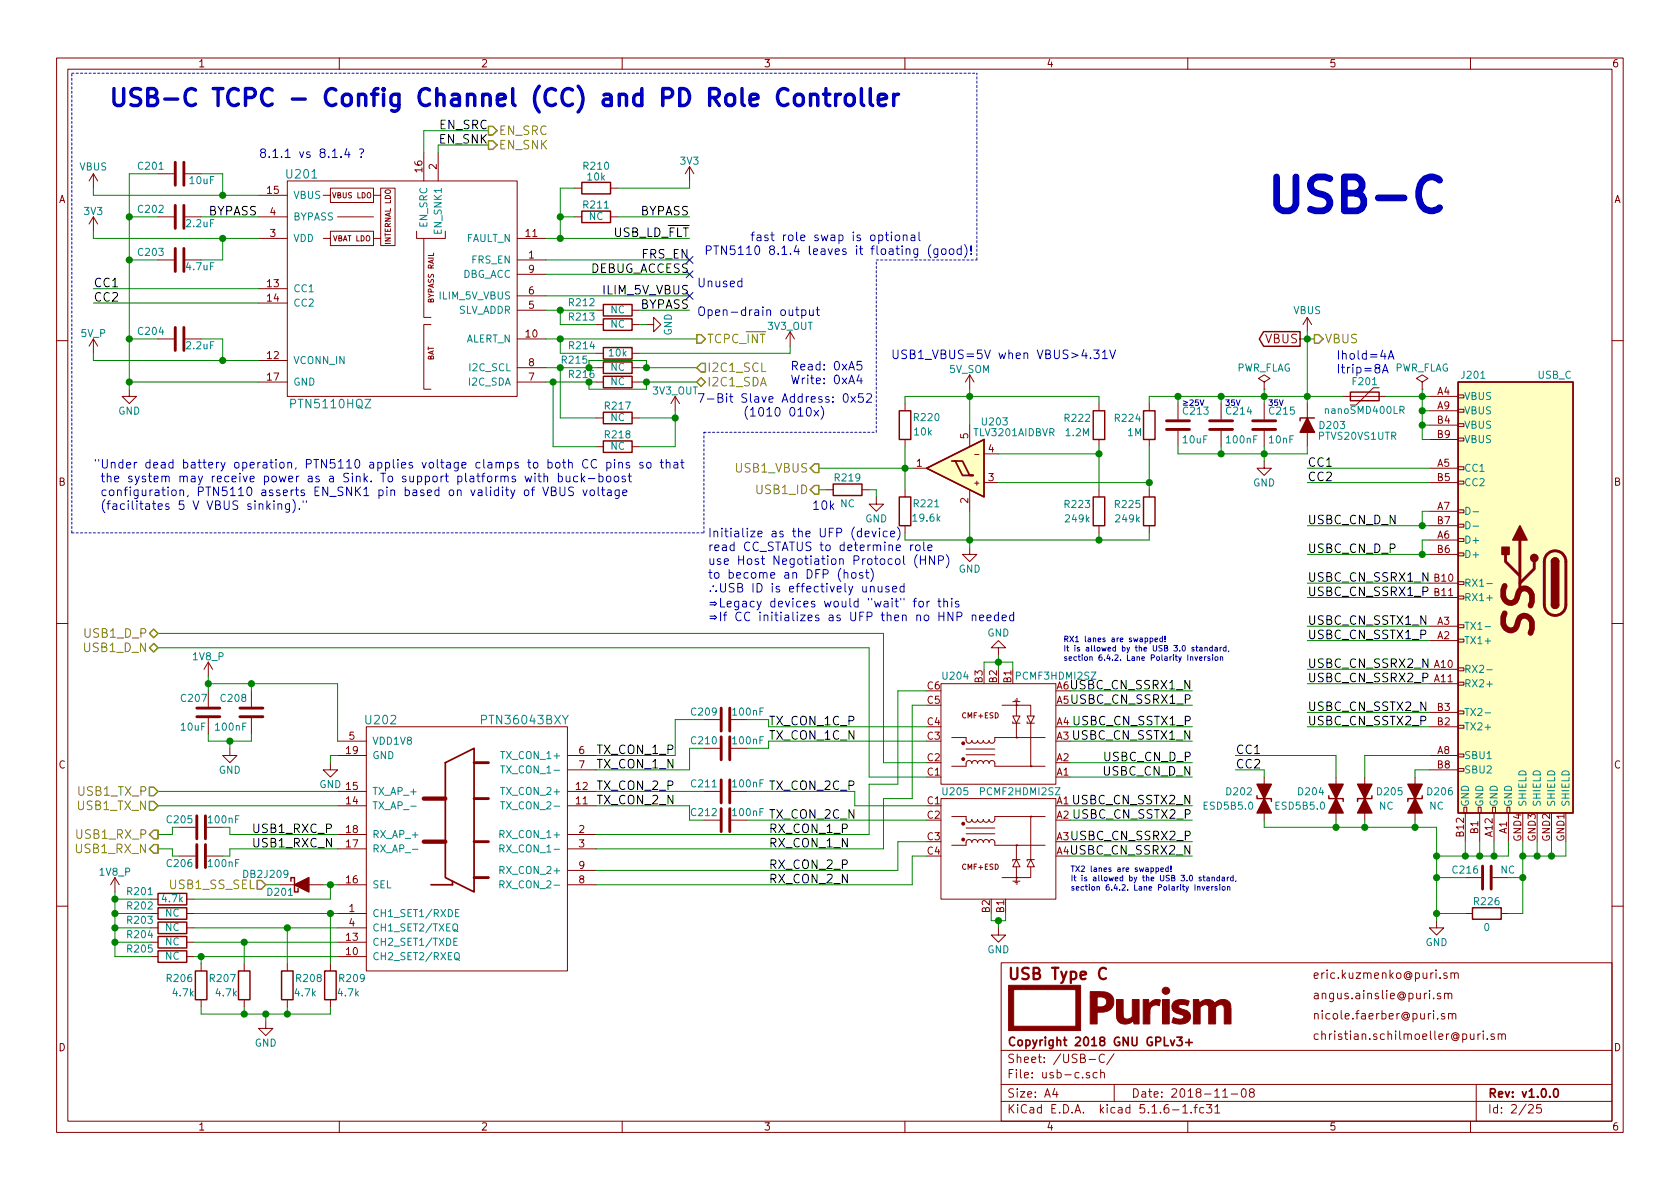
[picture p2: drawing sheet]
<svg xmlns="http://www.w3.org/2000/svg" width="297mm" height="210mm" viewBox="0 0 297 210" stroke-linecap="round" stroke-linejoin="round" font-family="sans-serif">
<defs><g id="words">
<text font-size="8.3" fill="#0000c2" x="223.5" y="37.6">USB-C</text>
<text font-size="7.1" fill="#840000" x="271.1" y="112.3" transform="rotate(-90 271.1 112.3)">SS</text>
<text font-size="4.2" fill="#0000c2" x="19" y="18.8">USB-C TCPC - Config Channel (CC) and PD Role Controller</text>
<text font-size="2.8" fill="#840000" x="178" y="173.2">USB Type C</text>
<g font-size="2.1">
<text x="77.7" y="22.9">EN_SRC</text>
<text x="77.7" y="25.4">EN_SNK</text>
<text x="36.8" y="38.1">BYPASS</text>
<text x="108.4" y="41.9">USB_LD_FLT</text>
<text x="113.2" y="38.1">BYPASS</text>
<text x="113.5" y="45.7">FRS_EN</text>
<text x="16.5" y="53.3">CC2</text>
<text x="16.5" y="50.8">CC1</text>
<text x="104.2" y="48.3">DEBUG_ACCESS</text>
<text x="106.8" y="52.1">ILIM_5V_VBUS</text>
<text x="113.2" y="54.6">BYPASS</text>
<text x="231.1" y="82.5">CC1</text>
<text x="231.1" y="85.1">CC2</text>
<text x="231.1" y="92.7">USBC_CN_D_N</text>
<text x="231.1" y="97.8">USBC_CN_D_P</text>
<text x="231.1" y="105.4">USBC_CN_SSRX1_P</text>
<text x="231.1" y="102.9">USBC_CN_SSRX1_N</text>
<text x="231.1" y="113">USBC_CN_SSTX1_P</text>
<text x="231.1" y="110.5">USBC_CN_SSTX1_N</text>
<text x="231.1" y="118.1">USBC_CN_SSRX2_N</text>
<text x="189.7" y="121.9">USBC_CN_SSRX1_N</text>
<text x="189.8" y="124.5">USBC_CN_SSRX1_P</text>
<text x="231.1" y="125.7">USBC_CN_SSTX2_N</text>
<text x="231.1" y="120.6">USBC_CN_SSRX2_P</text>
<text x="135.9" y="130.8">TX_CON_1C_N</text>
<text x="135.9" y="128.3">TX_CON_1C_P</text>
<text x="189.9" y="130.8">USBC_CN_SSTX1_N</text>
<text x="190.1" y="128.3">USBC_CN_SSTX1_P</text>
<text x="231.1" y="128.3">USBC_CN_SSTX2_P</text>
<text x="105.4" y="135.9">TX_CON_1_N</text>
<text x="105.4" y="133.3">TX_CON_1_P</text>
<text x="195.1" y="137.2">USBC_CN_D_N</text>
<text x="195.2" y="134.6">USBC_CN_D_P</text>
<text x="218.4" y="133.3">CC1</text>
<text x="218.4" y="135.9">CC2</text>
<text x="105.4" y="142.2">TX_CON_2_N</text>
<text x="105.4" y="139.7">TX_CON_2_P</text>
<text x="135.9" y="139.7">TX_CON_2C_P</text>
<text x="189.9" y="142.2">USBC_CN_SSTX2_N</text>
<text x="44.4" y="149.9">USB1_RXC_N</text>
<text x="44.4" y="147.3">USB1_RXC_P</text>
<text x="135.9" y="147.3">RX_CON_1_P</text>
<text x="135.9" y="149.9">RX_CON_1_N</text>
<text x="135.9" y="144.8">TX_CON_2C_N</text>
<text x="189.8" y="148.6">USBC_CN_SSRX2_P</text>
<text x="190.1" y="144.8">USBC_CN_SSTX2_P</text>
<text x="135.9" y="153.7">RX_CON_2_P</text>
<text x="189.7" y="151.1">USBC_CN_SSRX2_N</text>
<text x="135.9" y="156.2">RX_CON_2_N</text>
</g>
<g font-size="2.1" fill="#848400">
<text x="88.1" y="23.9">EN_SRC</text>
<text x="88.1" y="26.4">EN_SNK</text>
<text x="125" y="65.8">I2C1_SCL</text>
<text x="125" y="60.7">TCPC_INT</text>
<text x="234.2" y="60.7">VBUS</text>
<text x="125" y="68.3">I2C1_SDA</text>
<text x="130.3" y="83.6">USB1_VBUS</text>
<text x="134" y="87.4">USB1_ID</text>
<text x="15.2" y="112.8">USB1_D_P</text>
<text x="15.1" y="115.3">USB1_D_N</text>
<text x="13.9" y="143.3">USB1_TX_N</text>
<text x="14" y="140.7">USB1_TX_P</text>
<text x="13.8" y="148.3">USB1_RX_P</text>
<text x="13.7" y="150.9">USB1_RX_N</text>
<text x="30.2" y="157.2">USB1_SS_SEL</text>
</g>
<g font-size="2.1" fill="#0000c2">
<text x="45.7" y="27.9">8.1.1 vs 8.1.4 ?</text>
<text x="124.5" y="45.1">PTN5110 8.1.4 leaves it floating (good)!</text>
<text x="128.6" y="42.6">fast role swap is optional</text>
<text x="123.2" y="50.8">Unused</text>
<text x="123.2" y="55.9">Open-drain output</text>
<text x="139.7" y="65.5">Read: 0xA5</text>
<text x="157.5" y="63.5">USB1_VBUS=5V when VBUS&gt;4.31V</text>
<text x="236.2" y="63.6">Ihold=4A</text>
<text x="123.2" y="71.2">7-Bit Slave Address: 0x52</text>
<text x="139.7" y="67.9">Write: 0xA4</text>
<text x="236.2" y="66">Itrip=8A</text>
<text x="127.3" y="73.7">(1010 010x)</text>
<text x="16.5" y="82.8">&quot;Under dead battery operation, PTN5110 applies voltage clamps to both CC pins so that</text>
<text x="17.1" y="85.3">the system may receive power as a Sink. To support platforms with buck-boost</text>
<text x="17.1" y="87.7">configuration, PTN5110 asserts EN_SNK1 pin based on validity of VBUS voltage</text>
<text x="17.1" y="90.2">(facilitates 5 V VBUS sinking).&quot;</text>
<text x="125.1" y="95">Initialize as the UFP (device)</text>
<text x="143.5" y="90.2">10k</text>
<text x="125.1" y="97.5">read CC_STATUS to determine role</text>
<text x="125.1" y="99.9">use Host Negotiation Protocol (HNP)</text>
<text x="125.1" y="107.4">Legacy devices would &quot;wait&quot; for this</text>
<text x="125.1" y="102.3">to become an DFP (host)</text>
<text x="125.1" y="104.8">USB ID is effectively unused</text>
<text x="125.1" y="109.8">If CC initializes as UFP then no HNP needed</text>
</g>
<g font-size="2.1" fill="#008484">
<text x="50.8" y="31.6">U201</text>
<text x="51.7" y="72.2">PTN5110HQZ</text>
<text x="64.8" y="128.1">U202</text>
<text x="85.5" y="128.1">PTN36043BXY</text>
</g>
<g font-size="2.1" fill="#840000">
<text x="223.7" y="60.7">VBUS</text>
<text x="232" y="173.1">eric.kuzmenko@puri.sm</text>
<text x="232" y="176.7">angus.ainslie@puri.sm</text>
<text x="178" y="185">Copyright 2018 GNU GPLv3+</text>
<text x="232" y="183.9">christian.schilmoeller@puri.sm</text>
<text x="232" y="180.3">nicole.faerber@puri.sm</text>
<text x="178" y="190.7">File: usb-c.sch</text>
<text x="178" y="188">Sheet: /USB-C/</text>
<text x="178" y="196.9">KiCad E.D.A. kicad 5.1.6-1.fc31</text>
<text x="178" y="194.1">Size: A4</text>
<text x="200" y="194.1">Date: 2018-11-08</text>
<text x="263" y="194.1">Rev: v1.0.0</text>
<text x="263" y="196.9">Id: 2/25</text>
</g>
<g font-size="1.8" fill="#840000">
<text x="35" y="11.9">1</text>
<text x="85" y="11.9">2</text>
<text x="135" y="11.9">3</text>
<text x="185" y="11.9">4</text>
<text x="235" y="11.9">5</text>
<text x="285" y="11.9">6</text>
<text x="77.2" y="29.9" transform="rotate(-90 77.2 29.9)">2</text>
<text x="10.4" y="35.9">A</text>
<text x="47.3" y="34.3">15</text>
<text x="74.7" y="30.4" transform="rotate(-90 74.7 30.4)">16</text>
<text x="285.4" y="35.9">A</text>
<text x="47.8" y="41.9">3</text>
<text x="47.8" y="38.1">4</text>
<text x="93" y="41.9">11</text>
<text x="93.5" y="45.7">1</text>
<text x="47.3" y="50.8">13</text>
<text x="47.3" y="53.3">14</text>
<text x="93.5" y="52.1">6</text>
<text x="93.5" y="48.3">9</text>
<text x="93" y="59.7">10</text>
<text x="93.5" y="54.6">5</text>
<text x="47.3" y="63.5">12</text>
<text x="93.5" y="64.8">8</text>
<text x="47.3" y="67.3">17</text>
<text x="93.5" y="67.3">7</text>
<text x="254.2" y="69.8">A4</text>
<text x="171.2" y="77.6" transform="rotate(-90 171.2 77.6)">5</text>
<text x="254.2" y="72.4">A9</text>
<text x="254.2" y="74.9">B4</text>
<text x="254.2" y="77.5">B9</text>
<text x="162.1" y="82.5">1</text>
<text x="174.8" y="80">4</text>
<text x="254.2" y="82.5">A5</text>
<text x="10.4" y="85.9">B</text>
<text x="171.2" y="89" transform="rotate(-90 171.2 89)">2</text>
<text x="174.8" y="85.1">3</text>
<text x="254.2" y="85.1">B5</text>
<text x="285.4" y="85.9">B</text>
<text x="254.2" y="95.2">A6</text>
<text x="254.2" y="90.2">A7</text>
<text x="254.2" y="92.7">B7</text>
<text x="254.2" y="97.8">B6</text>
<text x="253.6" y="102.9">B10</text>
<text x="253.6" y="105.4">B11</text>
<text x="254.2" y="113">A2</text>
<text x="254.2" y="110.5">A3</text>
<text x="253.6" y="118.1">A10</text>
<text x="164" y="124.5">C5</text>
<text x="164" y="121.9">C6</text>
<text x="173.7" y="120.7" transform="rotate(-90 173.7 120.7)">B3</text>
<text x="176.3" y="120.7" transform="rotate(-90 176.3 120.7)">B2</text>
<text x="178.8" y="120.7" transform="rotate(-90 178.8 120.7)">B1</text>
<text x="186.8" y="124.5">A5</text>
<text x="186.8" y="121.9">A6</text>
<text x="253.6" y="120.6">A11</text>
<text x="254.2" y="125.7">B3</text>
<text x="61.7" y="130.8">5</text>
<text x="164" y="130.8">C3</text>
<text x="164" y="128.3">C4</text>
<text x="186.8" y="130.8">A3</text>
<text x="186.8" y="128.3">A4</text>
<text x="254.2" y="128.3">B2</text>
<text x="10.4" y="135.9">C</text>
<text x="61.3" y="133.3">19</text>
<text x="102.4" y="133.3">6</text>
<text x="102.4" y="135.9">7</text>
<text x="164" y="137.2">C1</text>
<text x="164" y="134.6">C2</text>
<text x="186.8" y="137.2">A1</text>
<text x="186.8" y="134.6">A2</text>
<text x="254.2" y="133.3">A8</text>
<text x="254.2" y="135.9">B8</text>
<text x="285.4" y="135.9">C</text>
<text x="61.3" y="142.2">14</text>
<text x="101.9" y="142.2">11</text>
<text x="101.9" y="139.7">12</text>
<text x="164" y="142.2">C1</text>
<text x="186.8" y="142.2">A1</text>
<text x="61.3" y="149.9">17</text>
<text x="61.3" y="147.3">18</text>
<text x="102.4" y="147.3">2</text>
<text x="102.4" y="149.9">3</text>
<text x="164" y="144.8">C2</text>
<text x="164" y="148.6">C3</text>
<text x="186.8" y="144.8">A2</text>
<text x="186.8" y="148.6">A3</text>
<text x="258.8" y="147.9" transform="rotate(-90 258.8 147.9)">B12</text>
<text x="261.4" y="147.4" transform="rotate(-90 261.4 147.4)">B1</text>
<text x="263.9" y="147.9" transform="rotate(-90 263.9 147.9)">A12</text>
<text x="266.4" y="147.4" transform="rotate(-90 266.4 147.4)">A1</text>
<text x="269" y="148.7" transform="rotate(-90 269 148.7)">GND4</text>
<text x="271.5" y="148.7" transform="rotate(-90 271.5 148.7)">GND3</text>
<text x="274.1" y="148.7" transform="rotate(-90 274.1 148.7)">GND2</text>
<text x="276.6" y="148.7" transform="rotate(-90 276.6 148.7)">GND1</text>
<text x="102.4" y="153.7">9</text>
<text x="164" y="151.1">C4</text>
<text x="186.8" y="151.1">A4</text>
<text x="61.3" y="156.2">16</text>
<text x="61.7" y="161.3">1</text>
<text x="102.4" y="156.2">8</text>
<text x="175" y="161.4" transform="rotate(-90 175 161.4)">B2</text>
<text x="177.5" y="161.4" transform="rotate(-90 177.5 161.4)">B1</text>
<text x="61.3" y="166.4">13</text>
<text x="61.7" y="163.8">4</text>
<text x="61.3" y="168.9">10</text>
<text x="10.4" y="185.9">D</text>
<text x="285.4" y="185.9">D</text>
<text x="35" y="199.9">1</text>
<text x="85" y="199.9">2</text>
<text x="135" y="199.9">3</text>
<text x="185" y="199.9">4</text>
<text x="235" y="199.9">5</text>
<text x="285" y="199.9">6</text>
</g>
<g font-size="1.8" fill="#008484">
<text x="120.3" y="29.1">3V3</text>
<text x="14.1" y="30.1">VBUS</text>
<text x="24.6" y="30">C201</text>
<text x="33.6" y="32.6">10uF</text>
<text x="51.8" y="35.2">VBUS</text>
<text x="103.3" y="30">R210</text>
<text x="103.9" y="31.9">10k</text>
<text x="14.9" y="38">3V3</text>
<text x="24.6" y="37.6">C202</text>
<text x="33.1" y="40.2">2.2uF</text>
<text x="51.8" y="39">BYPASS</text>
<text x="75.6" y="40.2" transform="rotate(-90 75.6 40.2)">EN_SRC</text>
<text x="78.1" y="41.2" transform="rotate(-90 78.1 41.2)">EN_SNK1</text>
<text x="103.3" y="36.9">R211</text>
<text x="104.1" y="38.9">NC</text>
<text x="24.6" y="45.3">C203</text>
<text x="33.1" y="47.8">4.7uF</text>
<text x="51.8" y="42.8">VDD</text>
<text x="82.4" y="42.8">FAULT_N</text>
<text x="83.4" y="46.6">FRS_EN</text>
<text x="51.8" y="51.7">CC1</text>
<text x="77.9" y="53">ILIM_5V_VBUS</text>
<text x="81.7" y="49.1">DBG_ACC</text>
<text x="14.4" y="59.6">5V_P</text>
<text x="24.6" y="59.2">C204</text>
<text x="51.8" y="54.2">CC2</text>
<text x="80.9" y="55.5">SLV_ADDR</text>
<text x="100.7" y="56.7">R213</text>
<text x="100.7" y="54.1">R212</text>
<text x="107.9" y="58">NC</text>
<text x="107.9" y="55.4">NC</text>
<text x="118.8" y="59.4" transform="rotate(-90 118.8 59.4)">GND</text>
<text x="135.8" y="58.3">3V3_OUT</text>
<text x="228.7" y="55.5">VBUS</text>
<text x="33.1" y="61.8">2.2uF</text>
<text x="51.8" y="64.4">VCONN_IN</text>
<text x="82.3" y="60.6">ALERT_N</text>
<text x="83.2" y="65.7">I2C_SCL</text>
<text x="99.5" y="64.3">R215</text>
<text x="100.8" y="61.8">R214</text>
<text x="107.7" y="63">10k</text>
<text x="107.9" y="65.6">NC</text>
<text x="167.9" y="66">5V_SOM</text>
<text x="218.6" y="65.7">PWR_FLAG</text>
<text x="246.5" y="65.7">PWR_FLAG</text>
<text x="51.8" y="68.2">GND</text>
<text x="83" y="68.2">I2C_SDA</text>
<text x="107.9" y="68.1">NC</text>
<text x="115.4" y="69.8">3V3_OUT</text>
<text x="239.3" y="68.1">F201</text>
<text x="258.5" y="67">J201</text>
<text x="258.8" y="70.7">VBUS</text>
<text x="271.9" y="67">USB_C</text>
<text x="20.9" y="73.3">GND</text>
<text x="107.1" y="72.4">R217</text>
<text x="107.1" y="77.5">R218</text>
<text x="107.9" y="74.5">NC</text>
<text x="161.7" y="74.5">R220</text>
<text x="161.7" y="77">10k</text>
<text x="172.3" y="77.1">TLV3201AIDBVR</text>
<text x="173.8" y="75.2">U203</text>
<text x="188.4" y="74.6">R222</text>
<text x="188.5" y="77.1">1.2M</text>
<text x="197.3" y="74.6">R224</text>
<text x="199.4" y="77.1">1M</text>
<text x="209.3" y="73.3">C213</text>
<text x="216.9" y="73.3">C214</text>
<text x="224.6" y="73.3">C215</text>
<text x="233.2" y="77.8">PTVS20VS1UTR</text>
<text x="233.5" y="75.9">D203</text>
<text x="234.5" y="73.2">nanoSMD400LR</text>
<text x="258.8" y="73.3">VBUS</text>
<text x="258.8" y="75.8">VBUS</text>
<text x="107.9" y="79.5">NC</text>
<text x="209.2" y="78.4">10uF</text>
<text x="217" y="78.4">100nF</text>
<text x="224.5" y="78.4">10nF</text>
<text x="258.8" y="83.4">CC1</text>
<text x="258.8" y="78.4">VBUS</text>
<text x="147.7" y="85.1">R219</text>
<text x="148.6" y="89.7">NC</text>
<text x="161.7" y="89.7">R221</text>
<text x="188.4" y="89.8">R223</text>
<text x="197.3" y="89.8">R225</text>
<text x="221.6" y="86">GND</text>
<text x="258.8" y="86">CC2</text>
<text x="153" y="92.4">GND</text>
<text x="161.6" y="92.2">19.6k</text>
<text x="188.5" y="92.4">249k</text>
<text x="197.4" y="92.4">249k</text>
<text x="169.5" y="101.3">GND</text>
<text x="258.8" y="96.1">D+</text>
<text x="258.8" y="98.7">D+</text>
<text x="258.8" y="103.8">RX1-</text>
<text x="258.8" y="106.3">RX1+</text>
<text x="174.6" y="112.6">GND</text>
<text x="258.8" y="113.9">TX1+</text>
<text x="258.8" y="111.4">TX1-</text>
<text x="34.2" y="116.8">1V8_P</text>
<text x="258.8" y="119">RX2-</text>
<text x="32.2" y="124.1">C207</text>
<text x="39.2" y="124.1">C208</text>
<text x="166.8" y="120.2">U204</text>
<text x="179.8" y="120.2">PCMF3HDMI2SZ</text>
<text x="258.8" y="121.5">RX2+</text>
<text x="32.1" y="129.2">10uF</text>
<text x="38.3" y="129.2">100nF</text>
<text x="65.8" y="131.7">VDD1V8</text>
<text x="122.4" y="131.6">C210</text>
<text x="122.4" y="126.5">C209</text>
<text x="129.7" y="131.6">100nF</text>
<text x="129.7" y="126.5">100nF</text>
<text x="258.8" y="129.2">TX2+</text>
<text x="258.8" y="126.6">TX2-</text>
<text x="38.7" y="136.8">GND</text>
<text x="65.8" y="134.2">GND</text>
<text x="89.1" y="134.2">TX_CON_1+</text>
<text x="89.6" y="136.8">TX_CON_1-</text>
<text x="258.8" y="134.2">SBU1</text>
<text x="258.8" y="136.8">SBU2</text>
<text x="56.5" y="139.4">GND 15</text>
<text x="65.8" y="143.1">TX_AP_-</text>
<text x="65.8" y="140.6">TX_AP_+</text>
<text x="89.1" y="140.6">TX_CON_2+</text>
<text x="89.6" y="143.1">TX_CON_2-</text>
<text x="122.4" y="139.2">C211</text>
<text x="129.7" y="139.2">100nF</text>
<text x="166.8" y="140.6">U205</text>
<text x="173.5" y="140.6">PCMF2HDMI2SZ</text>
<text x="213" y="143.2">ESD5B5.0</text>
<text x="217" y="140.6">D202</text>
<text x="225.7" y="143.2">ESD5B5.0</text>
<text x="229.7" y="140.6">D204</text>
<text x="243.6" y="140.6">D205</text>
<text x="243.8" y="143.2">NC</text>
<text x="252.5" y="140.6">D206</text>
<text x="252.7" y="143.2">NC</text>
<text x="259.7" y="142.7" transform="rotate(-90 259.7 142.7)">GND</text>
<text x="262.3" y="142.7" transform="rotate(-90 262.3 142.7)">GND</text>
<text x="264.8" y="142.7" transform="rotate(-90 264.8 142.7)">GND</text>
<text x="267.3" y="142.7" transform="rotate(-90 267.3 142.7)">GND</text>
<text x="269.9" y="142.7" transform="rotate(-90 269.9 142.7)">SHIELD</text>
<text x="272.4" y="142.7" transform="rotate(-90 272.4 142.7)">SHIELD</text>
<text x="275" y="142.7" transform="rotate(-90 275 142.7)">SHIELD</text>
<text x="277.5" y="142.7" transform="rotate(-90 277.5 142.7)">SHIELD</text>
<text x="29.6" y="145.6">C205</text>
<text x="37" y="145.6">100nF</text>
<text x="65.8" y="148.2">RX_AP_+</text>
<text x="89" y="148.2">RX_CON_1+</text>
<text x="122.4" y="144.3">C212</text>
<text x="129.7" y="144.3">100nF</text>
<text x="17.7" y="154.9">1V8_P</text>
<text x="29.6" y="153.3">C206</text>
<text x="37" y="153.3">100nF</text>
<text x="43.3" y="155.2">DB2J209</text>
<text x="65.8" y="150.7">RX_AP_-</text>
<text x="89" y="154.6">RX_CON_2+</text>
<text x="89.4" y="150.7">RX_CON_1-</text>
<text x="257" y="154.5">C216</text>
<text x="265.3" y="154.5">NC</text>
<text x="22.6" y="158.3">R201</text>
<text x="22.6" y="160.8">R202</text>
<text x="28.8" y="159.6">4.7k</text>
<text x="47.4" y="158.4">D201</text>
<text x="65.8" y="157.1">SEL</text>
<text x="89.4" y="157.1">RX_CON_2-</text>
<text x="260.8" y="160.1">R226</text>
<text x="22.6" y="165.9">R204</text>
<text x="22.6" y="163.4">R203</text>
<text x="29.2" y="167.2">NC</text>
<text x="29.2" y="164.6">NC</text>
<text x="29.2" y="162.1">NC</text>
<text x="65.8" y="162.2">CH1_SET1/RXDE</text>
<text x="65.8" y="167.3">CH2_SET1/TXDE</text>
<text x="65.8" y="164.7">CH1_SET2/TXEQ</text>
<text x="252" y="167.3">GND</text>
<text x="262.4" y="164.6">0</text>
<text x="22.6" y="168.4">R205</text>
<text x="29.2" y="169.7">NC</text>
<text x="29.6" y="173.7">R206</text>
<text x="37.2" y="173.7">R207</text>
<text x="52.5" y="173.7">R208</text>
<text x="60.1" y="173.7">R209</text>
<text x="65.8" y="169.8">CH2_SET2/RXEQ</text>
<text x="174.6" y="168.6">GND</text>
<text x="30.7" y="176.2">4.7k</text>
<text x="38.3" y="176.2">4.7k</text>
<text x="52.2" y="176.2">4.7k</text>
<text x="59.9" y="176.2">4.7k</text>
<text x="45" y="185.1">GND</text>
</g>
<text font-size="1.8" fill="#008400" x="100.7" y="66.8">R216</text>
<g font-size="1.4" fill="#0000c2">
<text x="208.9" y="71.7">25V</text>
<text x="216.5" y="71.7">35V</text>
<text x="224.2" y="71.7">35V</text>
<text x="188" y="113.5">RX1 lanes are swapped!</text>
<text x="188" y="115.2">It is allowed by the USB 3.0 standard,</text>
<text x="188" y="116.8">section 6.4.2. Lane Polarity Inversion</text>
<text x="189.2" y="154.2">TX2 lanes are swapped!</text>
<text x="189.2" y="155.8">It is allowed by the USB 3.0 standard,</text>
<text x="189.2" y="157.5">section 6.4.2. Lane Polarity Inversion</text>
</g>
<g font-size="1.3" fill="#840000">
<text x="58.9" y="35">VBUS LDO</text>
<text x="58.9" y="42.7">VBAT LDO</text>
<text x="69.1" y="43.2" transform="rotate(-90 69.1 43.2)">INTERNAL LDO</text>
<text x="76.7" y="53.5" transform="rotate(-90 76.7 53.5)">BYPASS RAIL</text>
<text x="76.7" y="63.8" transform="rotate(-90 76.7 63.8)">BAT</text>
<text x="172.5" y="80.8">-</text>
<text x="172.3" y="85.8">+</text>
<text x="170.2" y="127">CMF+ESD</text>
<text x="170.2" y="153.8">CMF+ESD</text>
</g>
</g></defs>
<g fill="none" stroke="#840000" stroke-width=".18">
<path d="M10 10.3h277v189.9h-277zM12 12.2h273v186.1h-273zM60 10.3v1.9M110 10.3v1.9M160 10.3v1.9M210 10.3v1.9M260 10.3v1.9M10 60.2h2M171.4 75.2v3.8M285 60.2h2M161.3 82.8h2.5M171.4 86.6v3.8"/>
<path d="M174 85.3h2.5M174 80.3h2.5M10 110.3h2M176.5 114.5h1.3l-1.3-1.2-1.2 1.2h1.2v1.3M285 110.3h2M59.7 139.9h5.1M59.7 133.6h5.1M59.7 131.1h5.1M64.8 128.5h35.5v43.2h-35.5zM100.3 139.9h5.1M100.3 133.6h5.1M100.3 136.1h5.1"/>
<path d="M59.7 142.5h5.1M59.7 156.5h5.1M59.7 150.1h5.1M59.7 147.6h5.1M100.3 142.5h5.1M100.3 156.5h5.1M100.3 150.1h5.1M100.3 147.6h5.1M100.3 153.9h5.1M166.4 141.2h20.3v17.8h-20.3zM168.3 149.5h2.5v-.7l.4-.3 .5 .1 .1 .4 .2-.4 .2-.1 .5 .1 .1 .4 .2-.4 .3-.1 .4 .1 .2 .4 .1-.4 .3-.1 .4 .1 .2 .4 .2-.4 .4-.1 .4 .3v.7h8.9M168.3 144.4h2.5v.7l.4 .3 .4-.1 .2-.4 .1 .3 .4 .2 .3-.1 .2-.4 .1 .3 .4 .2 .4-.1 .2-.4 .3 .5 .5-.1 .2-.4 .2 .4 .4 .1 .4-.3v-.7h8.9"/>
<path d="M170.8 147.4h5.1M170.8 146.4h5.1M179.1 155.8h1.2M179.5 156.1h.5M179.7 156.3h.1M179.7 155.2v.6M180.3 152h-1.2v.3M259.1 155.2h2.8M263.9 155.2h2.8M10 160.2h2M59.7 161.5h5.1M59.7 169.2h5.1"/>
<path d="M59.7 166.6h5.1M59.7 164.1h5.1M176.5 164.1v1.2h1.3l-1.3 1.3-1.2-1.3h1.2M177 170.3h108v28h-108zM254.7 175.7l-.4-.1-.2 .2 .1 .3 .5 .1v.3h-.6M255.4 179.3l-.4-.1-.2 .2 .1 .2 .5 .2v.3h-.6M255.4 175.8l.1-.1a.37 .37 0 0 1 .6 .1v.8M255.4 175.6v1M255.8 172.1l-.3-.1-.2 .2v.3l.5 .1v.3h-.5M256.1 175.8v-.1a.37 .37 0 0 1 .6 .1v.8M256.1 179.3h.1a.37 .37 0 0 1 .6 .1v.8M256.1 179.2v1"/>
<path d="M256.5 172.2l.3-.2 .3 .1 .1 .9M256.5 172v1M256.8 179.4v-.1a.37 .37 0 0 1 .6 .1v.8M257.2 172.2a.36 .36 0 0 1 .3-.2 .36 .36 0 0 1 .3 .2v.8M285 160.2h2M60 198.3v1.9M110 198.3v1.9M160 198.3v1.9M177 194.8h108M177 191.8h108M177 185.7h108M186.5 192.5l-.4 1h1"/>
<path d="M186.8 193v1M192.6 187.3h1.1M192.6 189.7a.37 .37 0 0 0-.6 .1l.1 .3 .5 .1 .1 .1-.2 .3-.5-.1M194 189.7l-.5-.1-.2 .3v.6l.2 .1 .5-.1M194.6 189.8l.1-.1a.37 .37 0 0 1 .6 .1v.8M194.6 189.1v1.5M195.3 186.6a.7 .7 0 0 0-.9 .2 .7 .7 0 0 0 .1 .9 .55 .55 0 0 0 .8 .1M197 186.3l-1.3 2M197 191.8v3M207.3 196.3h1.2M209.1 195.8l.4-.5v1.5M209.1 196.8h.9"/>
<path d="M210 198.3v1.9M210.6 196.7v.1M211.1 195.8h.6M211.7 195.3l-.4 .2v1.3M212.8 195.9l-.4-.1-.3 .3 .1 .6 .2 .1 .4-.1M213.3 195.3h.9l-.5 .6 .5 .1v.7l-.2 .1-.7-.1M214.8 195.8l.4-.5v1.5M214.8 196.8h.9M216.2 194h.8M217.7 193.5h1.1M219.6 192.7l.4-.2a.94 .94 0 0 1 0 1.5 .82 .82 0 0 1-.4-1.3zM221.2 193.2l-.3-.3 .1-.2 .2-.2 .4 .1 .2 .2-.1 .2-.6 .2a.48 .48 0 0 0-.1 .7l.2 .1 .5-.1a.48 .48 0 0 0-.1-.7h-.1"/>
<path d="M254.2 180.1v.1M260 198.3v1.9M261 191.8v6.5M261.3 182.8v1M261.7 182.8l-.4 .3M262.3 182.3v.2M262.3 182.8v1M263 183.7v.1M264.2 182.9a.37 .37 0 0 0-.6 .1l.1 .3 .5 .1 .1 .1-.3 .3-.4-.1M264.9 183l.2-.2 .4 .1v.9M264.9 182.8v1M265.5 183a.34 .34 0 0 1 .3-.2 .34 .34 0 0 1 .4 .2v.8"/>
<path d="M270.3 195.5l.2-.2h.3l.3 .5-.9 1h.9M272.5 195.3h-.7l-.1 .7 .2-.1 .5 .1 .1 .2v.5l-.2 .1-.6-.1"/>
</g>
<path d="M168.3 81.5h1.9l1.2 2.6h.7h-1.9l-1.3-2.6M78.7 134.9l5.1-2.6v25.4l-5.1-2.5zM80 155.8v.7h-3.8M207 183.9l.3 1 .4-1M208.1 183.4h.9l-.5 .6 .4 .1v.7l-.2 .1-.6-.1M209.7 184.3h1.1M210.2 183.8v1.1M274.9 192.6l.3-.1a.94 .94 0 0 1 0 1.5h-.2a1 1 0 0 1-.1-1.4z" fill="none" stroke="#840000" stroke-width=".3"/>
<path d="M195.6 171.3a.8 .8 0 0 0-1 0 .8 .8 0 0 0-.3 1 .76 .76 0 0 0 .4 .7 .76 .76 0 0 0 .9 0" fill="none" stroke="#840000" stroke-width=".41"/>
<g fill="#840000" stroke="#840000" stroke-width=".18">
<path d="M178.3 174.2h12.8v8h-12.8v-7.2h.9v6.5h11v-6.5h-11.9z"/>
<path d="M197.4 176.8h1.2v2.5a.85 .85 0 0 0 .6 .9 .85 .85 0 0 0 1-.4v-3h1.2v4.3h-.9v-.2a.25 .25 0 0 0-.1-.3 .25 .25 0 0 0-.4 .2l-.6 .2a1.47 1.47 0 0 1-2-1.7z"/>
<path d="M207.5 177.2a2.7 2.7 0 0 1 2.6-.2l.2 .1-.3 .7-.4-.1a.88 .88 0 0 0-1.2 .3l.3 .4 1 .3a1.26 1.26 0 0 1 .7 1.4 1.26 1.26 0 0 1-1.4 1l-1-.1-.7-.2v-.5a.29 .29 0 0 1 .2-.3 .29 .29 0 0 1 .4 .1l.3 .1a.86 .86 0 0 0 1.1-.3 .95 .95 0 0 0-.9-.6l-.5-.2a1.15 1.15 0 0 1-.4-1.9z"/>
<path d="M192.8 175.4h1.9a1.8 1.8 0 0 1 2.2 1.2 1.8 1.8 0 0 1-1.2 2.2l-.7 .2h-1v2.1h-1.2v-4.8h1.2v1.7h.4a.91 .91 0 0 0 1.2-.5 .91 .91 0 0 0-.7-1.2h-2.1z"/>
<path d="M202.1 176.8h.7a.26 .26 0 0 1 .3 0 .26 .26 0 0 1 0 .4l.1 .4a1.38 1.38 0 0 1 2-.7l-.2 .9a1.12 1.12 0 0 0-1.3 .1 1.12 1.12 0 0 0-.4 1.2v2h-1.2z"/>
<path d="M205.5 176.8h1.2v4.3h-1.2z"/>
<path d="M211 176.8h.9l.2 .5a1.9 1.9 0 0 1 2.5-.1l.1 .1a.21 .21 0 0 0 .2 0 .21 .21 0 0 0 .2-.2l.7-.3a1.42 1.42 0 0 1 1.9 1.7v2.6h-1.2v-2.4a.85 .85 0 0 0-.4-1l-.7 .1-.5 .3v3h-1.2v-3a.82 .82 0 0 0-.8-.5 .82 .82 0 0 0-.7 .6v2.9h-1.2z"/>
<circle cx="206.1" cy="175.2" r=".65"/>
<circle cx="170.3" cy="148.5" r=".25"/>
<circle cx="170.3" cy="145.7" r=".25"/>
</g>
<path d="M163.8 82.8l10.2-5.1v10.2z" fill="#ffffc2" stroke="#ffffc2" stroke-width=".18"/>
<path d="M163.8 82.8l10.2-5.1v10.2z" fill="none" stroke="#840000" stroke-width=".25"/>
<path d="M83.8 134.9h2.6M83.8 155.2h2.6M83.8 148.8h2.6M83.8 141.2h2.6M262.1 153.2v4M263.7 153.2v4" fill="none" stroke="#840000" stroke-width=".51"/>
<path d="M74.9 148.8h3.8M74.9 141.2h3.8" fill="none" stroke="#840000" stroke-width=".76"/>
<g fill="none" stroke="#008484" stroke-width=".18">
<path d="M88.5 139.2h.8M88.5 132.9h.8M88.5 135.4h.8M88.9 135.4v1.3M72.6 142.6h1M72.9 150.2h1M88.4 147.5l.7-.1v-.4l-.7-.1v1.2M88.4 150.1l.7-.1v-.5l-.7-.1v1.3M88.4 156.4l.7-.1v-.4l-.7-.2v1.3M88.4 153.9l.7-.1v-.5l-.7-.1v1.3M88.5 141.8h.8M88.7 150.1l.4 .6"/>
<path d="M88.7 156.4l.4 .6M88.9 141.8v1.2M80.1 163.5a.45 .45 0 0 1 .7 0 .88 .88 0 0 1-.2 1.1h-.4a1.07 1.07 0 0 1-.1-1.1zM80.2 166.5h.5M80.3 164.3l.7 .5M80.4 168.6a.45 .45 0 0 1 .8 0 .88 .88 0 0 1-.3 1.1h-.4a1.07 1.07 0 0 1-.1-1.1zM80.5 161.4h.5M80.6 169.4l.7 .4M80.8 165.9h-.6v1.3h.6M81.2 160.8h-.7v1.3h.7"/>
</g>
<circle cx="179.7" cy="155.2" r=".15" fill="#840000"/>
<path d="M179.7 149.5v2.5M179.7 153.3v1.9" fill="none" stroke="#840000" stroke-width=".18"/>
<circle cx="179.7" cy="149.5" r=".15" fill="#840000"/>
<path d="M182.2 144.4v7.6M182.9 152h-1.3v.3" fill="none" stroke="#840000" stroke-width=".18"/>
<circle cx="182.2" cy="144.4" r=".15" fill="#840000"/>
<g fill="none" stroke="#840000" stroke-width=".18">
<path d="M166.4 120.9h20.3v17.8h-20.3zM168.3 130.4h2.5v.7l.4 .3 .4-.1 .2-.4 .1 .3 .4 .2 .3-.1 .2-.4 .1 .3 .4 .2 .4-.1 .2-.4 .3 .5 .5-.1 .2-.4 .2 .4 .4 .1 .4-.3v-.7h8.9M168.3 135.5h2.5v-.7l.4-.3 .5 .1 .1 .4 .2-.3 .2-.2 .5 .1 .1 .4 .2-.3 .3-.2 .4 .1 .2 .4 .1-.3 .3-.2 .4 .1 .2 .4 .2-.4 .4-.1 .4 .3v.7h8.9M170.8 132.5h5.1M170.8 133.5h5.1M179.1 124.1h1.2M179.1 127.6v.3h1.2M179.5 123.8h.5M179.7 123.6h.1M179.7 124.1v.6M179.7 152l.6 1.3h-1.2zM182.2 153.3v1.9h-5"/>
<path d="M182.2 152l.7 1.3h-1.3z"/>
</g>
<g fill="#840000" stroke="#840000" stroke-width=".18">
<circle cx="170.3" cy="131.4" r=".25"/>
<circle cx="170.3" cy="134.2" r=".25"/>
</g>
<circle cx="179.7" cy="124.7" r=".15" fill="#840000"/>
<path d="M179.7 124.7v1.9M179.7 127.9v2.5" fill="none" stroke="#840000" stroke-width=".18"/>
<circle cx="179.7" cy="130.4" r=".15" fill="#840000"/>
<path d="M181.6 127.6v.3h1.3M182.2 127.9v7.6" fill="none" stroke="#840000" stroke-width=".18"/>
<circle cx="182.2" cy="135.5" r=".15" fill="#840000"/>
<g fill="none" stroke="#840000" stroke-width=".18">
<path d="M16.5 38.3l-.8 1.3M16.5 30.7v2.6M16.5 38.3v2.6M16.5 38.3l.8 1.3M16.5 30.7l-.8 1.3M16.5 30.7l.8 1.3M27.9 38.3h2.8M27.9 30.7h2.8M32.8 30.7h2.8M45.7 38.3h5.1M45.7 34.5h5.1M50.8 32h40.6v38.1h-40.6z"/>
<path d="M57.1 34.5h1.3v-1.2h7.6v2.5h-7.6v-1.3M59.7 38.3h6.3M66 34.5h1.3v-1.2h2.5v10.1h-2.5v-8.9M74.9 26.9v5.1M77.5 26.9v5.1M101.6 38.3h1.3M101.6 33.3h1.3M107.9 38.3h1.3M107.9 33.3h1.3M121.9 29.5l-.7 1.2M121.9 29.5v2.5M121.9 29.5l.8 1.2"/>
<path d="M16.5 59.9v2.6M16.5 59.9l-.8 1.3M16.5 59.9l.8 1.3M27.9 46h2.8M27.9 59.9h2.8M45.7 42.2h5.1M45.7 51h5.1M45.7 53.6h5.1M57.1 42.2h1.3v-1.3h7.6v2.5h-7.6v-1.2M66 42.2h1.3M73.7 40.9v1.3h5v-1.3M74.9 42.2v13.9h1.3"/>
<path d="M76.2 57.4h-1.3v11.4h1.3M91.4 46h5.1M91.4 59.9h5.1M91.4 42.2h5.1M91.4 54.9h5.1M91.4 52.3h5.1M91.4 48.5h5.1M105.4 57.4h1.3M105.4 54.9h1.3M111.8 57.4h1.2M111.8 54.9h1.2M114.3 57.4h1.3v-1.3l1.2 1.3-1.2 1.3v-1.3"/>
<path d="M139.7 58.7l-.8 1.2M139.7 58.7v2.5M139.7 58.7l.8 1.2M231.1 56.1v2.6M231.1 56.1l-.7 1.3M231.1 56.1l.8 1.3M22.9 68.8v1.3h1.2l-1.2 1.3-1.3-1.3h1.3M45.7 63.7h5.1M45.7 67.6h5.1M91.4 67.6h5.1M91.4 65h5.1M105.4 62.5h1.3"/>
<path d="M105.4 67.6h1.3M105.4 65h1.3M105.4 73.9h1.3M105.4 79h1.3M111.8 62.5h1.2M111.8 67.6h1.2M111.8 65h1.2M111.8 73.9h1.2M111.8 79h1.2M119.4 70.1l-.8 1.3M119.4 70.1v2.5M119.4 70.1l.7 1.3"/>
<path d="M160 71.4v1.2M160 77.7v1.3M171.4 66.3l-.7 1.3M171.4 66.3v2.5M171.4 66.3l.8 1.3M194.3 71.4v1.2M194.3 77.7v1.3M203.2 71.4v1.2M203.2 77.7v1.3M208.3 71.4v2.8M208.3 76.2v2.8M215.9 71.4v2.8"/>
<path d="M215.9 76.2v2.8M223.5 67.6l1-.7-1-.6-1 .6 1 .7v1.2M223.5 68.8h.1M223.5 71.4v2.8M223.5 76.2v2.8M231.1 71.4v7.6M237.5 70.1h7.6M243.8 68.6h-1l-3 3h-1M251.5 67.6l1-.7-1-.6-1.1 .6 1.1 .7v1.2M251.5 68.8h.1M252.7 70.1h5.1M252.7 72.6h5.1"/>
<path d="M252.7 75.2h5.1M252.7 77.7h5.1M257.8 77.5h1v.5h-1zM257.8 74.9h1v.5h-1zM257.8 72.4h1v.5h-1zM257.8 69.8h1v.6h-1zM146 86.6h1.3M152.4 86.6h1.3M154.9 87.9v1.2h1.3l-1.3 1.3-1.2-1.3h1.2M160 86.6v1.3M160 93v1.2M171.4 96.8v1.2h1.3l-1.3 1.3-1.2-1.3h1.2"/>
<path d="M194.3 86.6v1.3M194.3 93v1.2M203.2 86.6v1.3M203.2 93v1.2M223.5 81.5v1.3h1.3l-1.3 1.3-1.3-1.3h1.3M252.7 82.8h5.1M252.7 95.5h5.1M252.7 90.4h5.1M252.7 85.3h5.1M252.7 98h5.1M252.7 93h5.1M257.8 97.8h1v.5h-1z"/>
<path d="M257.8 95.2h1v.6h-1zM257.8 92.7h1v.5h-1zM257.8 90.2h1v.5h-1zM257.8 85.1h1v.5h-1zM257.8 82.5h1v.6h-1zM36.8 117.1v2.5M36.8 117.1l-.7 1.3M36.8 117.1l.8 1.3M252.7 118.4h5.1M252.7 113.3h5.1M252.7 110.7h5.1M252.7 103.1h5.1"/>
<path d="M252.7 105.7h5.1M257.8 118.1h1v.5h-1zM257.8 113h1v.5h-1zM257.8 110.5h1v.5h-1zM257.8 105.4h1v.5h-1zM257.8 102.9h1v.5h-1zM36.8 122.2v2.8M36.8 127v2.8M40.6 132.3v1.3h1.3l-1.3 1.3-1.2-1.3h1.2M44.4 122.2v2.8M44.4 127v2.8M58.4 134.9v1.2h1.3l-1.3 1.3-1.3-1.3h1.3"/>
<path d="M124.5 139.9h2.8M124.5 132.3h2.8M124.5 127.2h2.8M129.3 139.9h2.8M129.3 132.3h2.8M129.3 127.2h2.8M177.2 124.7h5v1.9M179.1 126.6h1.2l-.6 1.3zM181.6 126.6h1.3l-.7 1.3zM223.5 137.4v7.6M236.2 137.4v7.6M241.3 137.4v7.6"/>
<path d="M250.2 137.4v7.6M252.7 120.9h5.1M252.7 133.6h5.1M252.7 128.5h5.1M252.7 126h5.1M252.7 136.1h5.1M257.8 135.9h1v.5h-1zM257.8 133.3h1v.6h-1zM257.8 128.3h1v.5h-1zM257.8 125.7h1v.5h-1zM257.8 120.6h1v.6h-1zM20.3 155.2l-.7 1.3"/>
<path d="M20.3 155.2v2.5M20.3 155.2l.8 1.3M26.7 159h1.2M31.7 146.3h2.8M31.7 151.4h2.8M33 159h1.3M36.6 146.3h2.8M36.6 151.4h2.8M49.5 156.5h7.6M124.5 145h2.8M129.3 145h2.8M258.8 142.7h.5v1.1h-.5z"/>
<path d="M259.1 143.8v5M261.4 142.7h.5v1.1h-.5zM261.6 143.8v5M263.9 142.7h.5v1.1h-.5zM264.2 143.8v5M266.4 142.7h.6v1.1h-.6zM266.7 143.8v5M269.2 143.8v5M271.8 143.8v5M274.3 143.8v5M276.9 143.8v5M26.7 161.5h1.2"/>
<path d="M26.7 166.6h1.2M26.7 169.2h1.2M26.7 164.1h1.2M33 161.5h1.3M33 166.6h1.3M33 169.2h1.3M33 164.1h1.3M35.6 170.4v1.3M35.6 176.8v1.2M43.2 170.4v1.3M43.2 176.8v1.2M50.8 170.4v1.3"/>
<path d="M50.8 176.8v1.2M58.4 170.4v1.3M58.4 176.8v1.2M254 162.8v1.3h1.3l-1.3 1.2-1.3-1.2h1.3M259.1 161.5h1.2M265.4 161.5h1.3M47 180.6v1.3h1.3l-1.3 1.2-1.3-1.2h1.3"/>
</g>
<g fill="none" stroke="#840000" stroke-width=".25">
<path d="M102.9 32.3h5v2h-5zM102.9 37.3h5v2.1h-5zM106.7 56.4h5.1v2h-5.1zM106.7 53.8h5.1v2.1h-5.1zM223.4 58.6h6.5v2.6h-6.5l-.7-1.3zM106.7 61.5h5.1v2h-5.1zM106.7 64h5.1v2h-5.1zM106.7 66.5h5.1v2.1h-5.1zM106.7 72.9h5.1v2h-5.1zM106.7 78h5.1v2h-5.1zM159 72.6h2v5.1h-2zM193.3 72.6h2v5.1h-2z"/>
<path d="M202.2 72.6h2v5.1h-2zM232.4 73.9h-2.5v.5M238.8 69.3h5v1.6h-5zM257.8 67.6h20.3v76.2h-20.3zM147.3 85.6h5.1v2h-5.1zM159 87.9h2v5.1h-2zM193.3 87.9h2v5.1h-2zM202.2 87.9h2v5.1h-2zM274.3 99.3a.63 .63 0 0 1 .7-.6 .63 .63 0 0 1 .6 .6M274.3 106.9a.63 .63 0 0 0 .7 .7 .63 .63 0 0 0 .6-.7M27.9 158h5.1v2h-5.1zM51.4 155.8v-.6h.7v2.5h.6v-.6"/>
<path d="M222.2 140.7v.5h2.6v.5M234.9 140.7v.5h2.6v.5M242.6 140.7v.5h-2.6v.5M251.5 140.7v.5h-2.6v.5M27.9 165.6h5.1v2h-5.1zM27.9 168.1h5.1v2.1h-5.1zM27.9 163.1h5.1v2h-5.1zM27.9 160.5h5.1v2.1h-5.1zM34.5 171.7h2.1v5.1h-2.1zM42.2 171.7h2v5.1h-2zM49.8 171.7h2v5.1h-2zM57.4 171.7h2v5.1h-2z"/>
<path d="M260.3 160.5h5.1v2.1h-5.1z"/>
</g>
<g fill="none" stroke="#840000" stroke-width=".51">
<path d="M31 28.7v4.1M31 36.3v4.1M32.5 28.7v4.1M32.5 36.3v4.1M31 43.9v4.1M31 57.9v4.1M32.5 43.9v4.1M32.5 57.9v4.1M206.2 75.9h4.1M206.2 74.4h4.1M213.9 75.9h4M213.9 74.4h4"/>
<path d="M221.5 75.9h4.1M221.5 74.4h4.1M266.2 98v1.3l2.5 2.5M268.7 95.5v8.9M271.3 99.3v1.3l-2.6 2.5M273.5 98.1a1.9 1.9 0 0 1 2.1-.6 1.9 1.9 0 0 1 1.3 1.8v7.6a1.9 1.9 0 0 1-1.9 1.9 1.9 1.9 0 0 1-2-1.9v-7.7l.2-.6zM34.8 126.7h4.1M34.8 125.2h4.1M42.4 126.7h4.1M42.4 125.2h4.1M127.5 125.2v4.1M127.5 130.3v4.1"/>
<path d="M127.5 137.9v4.1M129 125.2v4.1M129 130.3v4.1M129 137.9v4.1M34.8 144.3v4M34.8 149.3v4.1M36.3 144.3v4M36.3 149.3v4.1M127.5 143v4.1M129 143v4.1"/>
</g>
<g fill="#840000" stroke="#840000" stroke-width=".25">
<path d="M231.1 73.9l1.3 2.5h-2.5z"/>
<path d="M240 138.7h2.6l-1.3 2.5z"/>
<path d="M241.3 141.2l1.3 2.6h-2.6z"/>
<path d="M52.1 156.5l2.5-1.3v2.5z"/>
<path d="M234.9 138.7h2.6l-1.3 2.5z"/>
<path d="M236.2 141.2l1.3 2.6h-2.6z"/>
<path d="M248.9 138.7h2.6l-1.3 2.5z"/>
<path d="M250.2 141.2l1.3 2.6h-2.6z"/>
<path d="M274.3 106.9h1.3a.63 .63 0 0 1-.6 .7 .63 .63 0 0 1-.7-.7z"/>
<path d="M274.5 98.9a.63 .63 0 0 1 .7-.2 .63 .63 0 0 1 .4 .6h-1.3z"/>
<path d="M274.3 99.3h1.3v7.6h-1.3z"/>
<path d="M265.6 96.8h1.2v1.2h-1.2z"/>
<path d="M268.7 93l1.3 2.5h-2.5z"/>
<path d="M222.2 138.7h2.6l-1.3 2.5z"/>
<path d="M223.5 141.2l1.3 2.6h-2.6z"/>
<circle cx="271.3" cy="98.7" r=".63"/>
</g>
<path d="M247.5 72.5h.6l.2-.2-.1-.3-.2-.1h-.5v1.2M247.8 72.5l.5 .6M259.2 89.7a.64 .64 0 0 1 .7 .6 .64 .64 0 0 1-.7 .7zM259.2 92.2a.64 .64 0 0 1 .7 .7 .64 .64 0 0 1-.7 .6zM260.5 90.5h.9M260.5 93h.9M262.6 110.8h1M262.9 118.4h1M262.9 103.2h1M262.9 105.7h1M262.6 126.1h1M262.9 121h1" fill="none" stroke="#008484" stroke-width=".18"/>
<path d="M257.8 67.6h20.3v76.2h-20.3z" fill="#ffffc2" stroke="#ffffc2" stroke-width=".18"/>
<path d="M12.7 12.9h160M154.9 46h17.8M172.7 46v-33.1M124.5 76.4h30.4M154.9 76.4v-30.4M12.7 94.2v-81.3M12.7 94.2h111.8M124.5 94.2v-17.8" fill="none" stroke="#0000c2" stroke-width=".18" stroke-dasharray=".4 .4"/>
<g fill="none" stroke="#008400" stroke-width=".18">
<path d="M16.5 33.3v1.2h29.2M22.9 38.3h5M27.9 30.7h-5v38.1M35.6 38.3h10.1M35.6 30.7h3.8v3.8M86.4 23.1h-11.5v3.8M86.4 25.6h-8.9v1.3M99.1 38.3h2.5M101.6 33.3h-2.5v8.9M109.2 38.3h12.7M121.9 32v1.3h-12.7M16.5 40.9v1.3h29.2"/>
<path d="M16.5 53.6h29.2M16.5 51h29.2M22.9 59.9h5M22.9 46h5M35.6 59.9h3.8v3.8M39.4 42.2v3.8h-3.8M96.5 59.9h26.7M96.5 54.9h8.9M96.5 42.2h25.4M96.5 48.5h25.4M96.5 46h25.4M96.5 52.3h25.4"/>
<path d="M99.1 54.9v2.5h6.3M99.1 59.9v2.6h6.3M113 54.9h8.9M113 57.4h1.3M229.9 59.9h2.5M231.1 58.7v12.7M16.5 62.5v1.2h29.2M22.9 67.6h22.8M96.5 65h7.6v-1.3h10.2v1.3M96.5 67.6h8.9M97.8 67.6v11.4h7.6M99.1 65v8.9h6.3"/>
<path d="M104.1 67.6v1.2h10.2v-1.2M113 65h10.2M113 67.6h10.2M113 73.9h6.4M119.4 72.6v6.4h-6.4M139.7 61.2v1.3h-26.7M160 71.4v-1.3h34.3v1.3M160 79v7.6M171.4 68.8v6.4M194.3 79v7.6M203.2 79v7.6M208.3 70.1v1.3"/>
<path d="M208.3 79v1.3h22.8v-1.3M215.9 70.1v1.3M215.9 79v1.3M223.5 68.8v2.6M223.5 79v2.5M237.5 70.1h-34.3v1.3M245.1 70.1h7.6M251.5 68.8v8.9h1.2M251.5 75.2h1.2M251.5 72.6h1.2M144.8 86.6h1.2M144.8 82.8h16.5"/>
<path d="M153.7 86.6h1.2v1.3M160 94.2v1.3h43.2v-1.3M171.4 90.4v6.4M176.5 80.3h17.8M176.5 85.3h26.7M194.3 94.2v1.3M231.1 82.8h21.6M231.1 85.3h21.6M231.1 98h21.6M231.1 93h21.6M252.7 95.5h-1.2v2.5M252.7 90.4h-1.2v2.6"/>
<path d="M27.9 112h128.3v22.9h7.6M27.9 114.5h125.8v22.9h10.1M36.8 119.6v2.6M174 118.4v-1.3h5.1v1.3M176.5 115.8v2.6M231.1 103.1h21.6M231.1 118.4h21.6M231.1 113.3h21.6M231.1 110.7h21.6M231.1 105.7h21.6M27.9 139.9h31.8M36.8 120.9h22.9v10.2"/>
<path d="M36.8 129.8v1.3h7.6v-1.3M40.6 131.1v1.2M44.4 120.9v1.3M59.7 133.6h-1.3v1.3M105.4 139.9h19.1M124.5 127.2h-5.1v6.4h-14M124.5 132.3h-2.6v3.8h-16.5M132.1 139.9h19v2.6h12.7M132.1 127.2h3.8M135.9 128.5h27.9M163.8 122.2h-5.1v16.5h-5v8.9h-48.3M163.8 124.7h-2.5v16.5h-5.1v8.9h-50.8"/>
<path d="M163.8 131.1h-27.9v1.2h-3.8M189.2 124.7h21.6M189.2 128.5h21.6M189.2 137.4h21.6M189.2 134.9h21.6M189.2 122.2h21.6M189.2 131.1h21.6M218.4 133.6h17.8v3.8M218.4 136.1h5.1v1.3M231.1 128.5h21.6M231.1 126h21.6M231.1 120.9h21.6"/>
<path d="M252.7 136.1h-2.5v1.3M252.7 133.6h-11.4v3.8M20.3 157.7v11.5h6.4M20.3 159h6.4M27.9 150.1h2.6v1.3h1.2M27.9 142.5h31.8M31.7 146.3h-1.2v1.3h-2.6M39.4 146.3h1.2v1.3h19.1M47 156.5h2.5M57.1 156.5h2.6M58.4 156.5v2.5h-24.1M59.7 150.1h-19.1v1.3h-1.2"/>
<path d="M105.4 142.5h16.5v2.5h2.6M132.1 145h31.7M163.8 151.4h-2.5v5.1h-55.9M163.8 148.8h-5.1v5.1h-53.3M189.2 151.4h21.6M189.2 148.8h21.6M189.2 142.5h21.6M189.2 145h21.6M223.5 145v1.3h30.5v16.5M236.2 145v1.3M241.3 145v1.3M250.2 145v1.3"/>
<path d="M254 155.2h5.1M259.1 148.8v2.6M261.6 148.8v2.6M264.2 148.8v2.6M266.7 148.8v2.6h-12.7M266.7 155.2h2.5M269.2 148.8v12.7h-2.5M271.8 148.8v2.6M274.3 148.8v2.6M276.9 148.8v2.6h-7.7M20.3 161.5h6.4M20.3 164.1h6.4"/>
<path d="M20.3 166.6h6.4M34.3 161.5h25.4M34.3 164.1h25.4M34.3 166.6h25.4M34.3 169.2h25.4M35.6 178v1.3h22.8v-1.3M35.6 169.2v1.2M43.2 166.6v3.8M43.2 178v1.3M47 179.3v1.3M50.8 164.1v6.3M50.8 178v1.3"/>
<path d="M58.4 161.5v8.9M175.3 161.5v1.3h2.5v-1.3M176.5 162.8v1.3M254 161.5h5.1"/>
</g>
<g fill="none" stroke="#848400" stroke-width=".25">
<path d="M86.4 22.3h.7l.8 .8-.8 .8h-.7zM86.4 24.9h.7l.8 .7-.8 .8h-.7zM123.2 59.2h.8l.7 .7-.7 .8h-.8zM232.4 59.2h.8l.7 .7-.7 .8h-.8zM124 64.3h.7v1.5h-.7l-.8-.8zM124 66.8l.7 .8-.7 .7-.8-.7zM144 85.8h.8v1.6h-.8l-.7-.8zM144 82h.8v1.6h-.8l-.7-.8zM26.4 114.5l.8-.7 .7 .7-.7 .8zM27.2 111.2l.7 .8-.7 .8-.8-.8zM26.4 139.2h.8l.7 .7-.7 .8h-.8zM26.4 147.6l.8-.8h.7v1.5h-.7z"/>
<path d="M26.4 141.7h.8l.7 .8-.7 .8h-.8zM27.2 149.3h.7v1.6h-.7l-.8-.8zM45.5 155.7h.7l.8 .8-.8 .7h-.7z"/>
</g>
<g fill="none" stroke="#0000c2" stroke-width=".18">
<path d="M61.3 26.3l-.3 1.1h.9M61.7 26.8v1.1M63.6 26.4l.5-.1a.38 .38 0 0 1 .2 .4 .38 .38 0 0 1-.4 .3v.3M63.9 27.7v.2M131.2 49.8l-.5-.1-.2 .1v.8a.48 .48 0 0 0 .7 0M131.2 49.2v1.5M140.7 54.8h.5M140.9 54.3v1.3l.3 .2M141.8 54.9l.4-.1 .2 .1v.7a.48 .48 0 0 1-.6 .1M141.8 54.8v1.5M143.1 54.8l.1 .9 .4 .1 .2-.2M143.8 54.8v1"/>
<path d="M144.3 54.8h.6M144.5 54.3v1.3l.4 .2M154.1 41.6l.3-.1 .3 .3v.5l-.3 .3-.3-.1-.2-.2zM155.4 41.6l.4-.1 .2 .2v.7a.48 .48 0 0 1-.6 .1M155.4 41.5v1.6M156.5 41.5h.6M156.7 41v1.3l.4 .3M157.6 41v.2M157.6 41.5v1.1M158.3 41.7l.3-.2 .4 .2 .1 .6-.2 .2-.3 .1-.3-.2zM159.7 41.7l.1-.1a.37 .37 0 0 1 .6 .2v.8M159.7 41.5v1.1"/>
<path d="M161.1 41.6h.6v1M161.7 41.9l-.5 .1a.31 .31 0 0 0-.2 .3 .31 .31 0 0 0 .2 .3l.5-.1M162.5 41v1.3l.2 .3M164.6 43.3a1.78 1.78 0 0 0 0 2.3M165.8 44v1.2l-.3 .3-.3-.1M165.8 44.1l-.4-.1-.3 .3 .1 .6h.6M166.5 44.1l.3-.1 .4 .1 .1 .6-.2 .2-.3 .1-.3-.1zM167.9 44.1l.2-.1 .5 .1 .1 .6-.2 .2-.4 .1-.2-.1zM170 44.1l-.5-.1-.2 .1v.8a.48 .48 0 0 0 .7 0M170 43.5v1.5M170.5 43.3a1.78 1.78 0 0 1 0 2.3M171.7 44.9v.1"/>
<path d="M171.7 43.5v.9M139.8 72.2l.2-.1a.82 .82 0 0 1 .6 .6 .82 .82 0 0 1-.3 .8l-.1 .1a.84 .84 0 0 1-.4-1.4zM141.1 72.5l.5-.4v1.5M141.1 73.6h.9M142.7 72.2l.2-.1a.82 .82 0 0 1 .6 .6 .82 .82 0 0 1-.3 .8l-.3 .1-.3-.3v-.7zM143.9 72.6l.8 1M144.7 72.6l-.8 1M145.2 71.8a1.7 1.7 0 0 1 0 2.4M149.2 69.7l.3-.1a.82 .82 0 0 1 .6 .7 .82 .82 0 0 1-.4 .8h-.1a.86 .86 0 0 1-.4-1.4zM150.5 70.1l.8 1M151.3 70.1l-.8 1M151.9 66.3l-.4 1.1h1"/>
<path d="M152.2 66.8v1.1M152.3 63.9h-.7l-.1 .7 .2-.1h.5l.2 .3-.1 .5-.2 .1h-.4l-.2-.1M152.6 69.6h-.8v.7l.2-.1 .5 .1 .2 .2-.1 .5-.3 .1h-.3l-.2-.1M153.2 69.7l.6-.1 .2 .1 .1 .3-.9 1.1h.9M193.4 61.9h.9l-.5 .6 .5 .1v.7l-.2 .1h-.5l-.2-.1M194.9 62.3l.5-.4v1.5M194.9 63.4h.9M196.2 61.9l.5 1.5 .5-1.5M211.9 70.7h-.5l-.1 .5 .5-.1 .1 .5-.2 .1-.4-.1M212.2 70.7l.3 1 .4-1M244.4 66l.5-1.6 .5 1.6M244.6 65.5h.7"/>
<path d="M245.4 63.5l.5-1.5 .6 1.5M245.6 63.1h.7M47.2 88.6v1.5M47.3 89.5l.5 .6M47.8 89.1l-.6 .6M48.4 89.1v1M49.1 89.2l.3-.1h.3l.1 1M49.1 89.1v1M51.2 89.1l-.1 1.3-.2 .2-.4-.1M51.2 89.1h-.5l-.2 .3v.4l.1 .2h.6M51.8 88.3a1.78 1.78 0 0 1 0 2.4M52.9 89.9v.2"/>
<path d="M92.8 84.2l.3 1 .3-.7 .3 .7 .3-1M93.9 86.6h.6M94.5 86.1l-.3 .2v1.3M94.6 84.2v1M95.1 84.2h.6M95.3 83.7v1.3l.1 .1 .3 .1M96 86.1l.5 1.5 .5-1.5M96.2 84.3l.2-.1 .4 .1v.9M96.2 83.7v1.5M97.5 86.8l.7-.1v-.4l-.7-.2v1.5h.6l.2-.1v-.4l-.1-.2-.2-.1M98.7 84.3l.5-.1 .2 .3-.1 .6h-.6M98.7 83.7v1.5"/>
<path d="M99 86.1l.1 1.4a.48 .48 0 0 0 .7 0l.1-1.4M99.4 81.8h.6M99.7 81.2v1.3l.3 .3M100.1 84.2v.8a.37 .37 0 0 0 .3 .2 .37 .37 0 0 0 .4-.1M100.5 81.9l.1-.1a.37 .37 0 0 1 .6 .2v.8M100.5 81.2v1.6M100.8 84.2v1M101.4 86.2l-.6-.1-.3 .3 .1 .3 .7 .4v.4a.62 .62 0 0 1-.8 .1M102.1 84.3l-.4-.1-.2 .1v.8a.48 .48 0 0 0 .6 0M102.8 83.7v1.5M102.9 84.6l.5 .6M103.1 86.6l.3 1 .4-1"/>
<path d="M103.4 84.2l-.6 .6M103.9 81.4a.62 .62 0 0 0-.7 0 .62 .62 0 0 0-.2 .7 .57 .57 0 0 0 .3 .6 .57 .57 0 0 0 .6-.1M104 84.6h1.2M104.4 86.8l.2-.2 .4 .2 .1 .5-.1 .3h-.4l-.2-.1zM105.5 81.4a.63 .63 0 0 0-.8 0 .63 .63 0 0 0-.2 .7 .58 .58 0 0 0 .3 .6 .58 .58 0 0 0 .7-.1M105.8 86.1v1.3l.2 .2M105.9 84.3l.4-.1 .3 .3-.1 .6h-.6M105.9 83.7v1.5M106.3 86.6h.6M106.6 86.1v1.3v.2h.3M107.3 81.8h.4l.2 .1v.7a.48 .48 0 0 1-.6 .1M107.3 84.3l.2-.1 .4 .1 .1 .6-.1 .2-.4 .1-.2-.1z"/>
<path d="M107.3 81.8v1.5M107.4 86.7h.6l.1 .9M108.1 87l-.5 .1a.31 .31 0 0 0-.2 .3 .31 .31 0 0 0 .2 .2h.5M108.7 81.2v.2M108.7 84.3l.2-.1 .4 .1 .1 .6-.2 .2-.3 .1-.2-.1zM108.7 81.8v1M109.4 81.9l.2-.1h.4l.1 1M109.4 81.8v1M109.5 86.6v1.3l-.3 .3-.4-.1M109.5 86.7l-.5-.1-.2 .2v.7a.48 .48 0 0 0 .7 .1M110.1 87.1l.7-.1v-.3l-.5-.1-.2 .2 .1 .8h.6M110.5 84.3l-.3-.1-.2 .2v.2l.5 .2v.3h-.5"/>
<path d="M111 84.2h.6M111.3 81.8a.37 .37 0 0 0-.6 .2l.1 .2 .6 .3-.3 .3-.4-.1M111.3 83.7v1.3l.3 .2M113.7 81.8h-.4l-.2 .2 .1 .2 .5 .1v.4h-.6M114.4 81.9l.2-.1 .5 .1v.6l-.1 .2-.4 .1-.2-.2zM116.7 81.8h.6M116.9 81.2v1.3l.4 .3M117.8 81.9l.1-.1a.37 .37 0 0 1 .6 .2v.8M117.8 81.2v1.6M119.2 81.8h.6v1M119.8 82.1l-.5 .1a.31 .31 0 0 0-.2 .3 .31 .31 0 0 0 .2 .3l.5-.1M120.3 81.8h.6"/>
<path d="M120.6 81.2v1.3l.3 .3M153 94.4l.7-.1-.1-.3-.4-.1-.2 .2v.8h.6M154.2 93.9l.4 1 .3-1M155.5 93.4v.1M155.5 93.9v1M156.9 94l-.5-.1-.2 .2v.7a.48 .48 0 0 0 .7 .1M157.5 94.4l.7-.1-.1-.3-.4-.1-.2 .2v.8h.6M158.7 93.2a1.78 1.78 0 0 1 0 2.3M161 96.4v1M161.4 96.4l-.4 .2M162 96.5l.2-.1 .4 .1 .1 .6-.2 .2-.3 .1-.2-.2zM162.2 98.1a1.7 1.7 0 0 0 0 2.3"/>
<path d="M162.7 98.3v1.5M162.7 99h.9M163.3 95.9v1.2l.3 .3M163.6 98.3v1.5M164.1 96.9l.7-.2-.1-.3h-.4l-.2 .2v.7h.6M165.2 98.3v1.5l-.9-1.5v1.5M165.9 99.1l.8-.1 .1-.2v-.4l-.3-.1h-.6v1.5M167.3 98.1a1.7 1.7 0 0 1 0 2.3M149.3 101.4v-.1a.37 .37 0 0 1 .6 .1v.9M150.6 101.4l.3-.2 .4 .2 .1 .5-.2 .3-.3 .1-.3-.2zM152.5 101.3l-.4-.1-.2 .2 .1 .3 .5 .1v.4h-.6M152.5 103.7l.1 .9 .4 .1 .2-.2"/>
<path d="M153 101.2h.6M153.2 103.7v1M153.2 100.7v1.3l.1 .2 .3 .1M153.9 103.8h.1a.37 .37 0 0 1 .6 .1v.8M153.9 103.7v1M154 100.5a1.78 1.78 0 0 1 0 2.3M155.3 103.7v.8a.37 .37 0 0 0 .3 .2 .37 .37 0 0 0 .3-.2M155.9 103.7v1M157.2 103.8l-.4-.1-.2 .2 .1 .2 .5 .2v.3h-.6M157.8 104.2l.7-.2v-.2l-.5-.1-.2 .2 .1 .7h.6M159.8 103.8l-.4-.1-.3 .3 .2 .6h.5M159.8 103.2v1.5"/>
<path d="M159.8 105.8v.3M161.4 106.3h.6M162 105.8l-.3 .2v1.3M162.5 106.4l.3-.1 .4 .1 .1 .6-.2 .3h-.3l-.3-.1zM163.9 106.3v1M164.3 106.3l-.4 .3M165.8 106.3h.6M166 105.8v1.3l.4 .2M166.9 106.4l.2-.1 .4 .1v.9M166.9 105.8v1.5M168.3 105.8v.1M168.3 106.3v1"/>
<path d="M168.5 108.2v1.6l-.9-1.6v1.6M169.2 109h.7l.2-.2-.1-.4-.2-.2h-.6v1.6M169.5 106.4l-.4-.1-.2 .2 .1 .3 .5 .1v.4h-.6M171.9 108.9l.2-.1h.4v1M171.9 108.8v1M173.2 109.3l.7-.2v-.3h-.5l-.2 .2 .1 .7h.6M174.5 109.3l.7-.2v-.3h-.5l-.2 .2 .1 .7h.6M176.5 108.8h-.4l-.3 .2 .1 .7h.6M176.5 108.2v1.6M177.2 109.3l.7-.2v-.3h-.5l-.2 .2 .1 .7h.6M179.2 108.8h-.4l-.2 .1v.7a.48 .48 0 0 0 .6 .1M179.2 108.2v1.6"/>
<path d="M203.4 112.9l.2-.1 .2 .2-.1 .4h-.3M203.4 112.8v1M204.2 113.2l.5-.2-.1-.1-.3-.1-.1 .1v.5h.4M205.5 112.9l-.3-.1-.1 .2 .1 .4h.3M205.5 112.5v1M206 113.4v.1M206 112.5v.6M211.3 116.1l.2 .7 .3-.7M211.4 114.5h.4M211.6 114.1v.9l.2 .1M212.1 116.5l.4-.1v-.2l-.3-.1-.1 .2v.4h.4M212.1 114.5h.3l.1 .1v.5"/>
<path d="M212.5 114.7l-.4 .2 .1 .2h.3M213 116.1v.7M213 114.5h.4l.1 .6M213 114.5v.6M213.3 116.1l-.3 .2M213.9 116.2l-.2-.1-.2 .2 .1 .1 .3 .1v.2h-.4M214.4 114.5h-.3l-.2 .1 .1 .5h.4M214.4 114.1v1M214.4 115.8v.1M214.4 116.1v.7M214.8 114.5h.4v.6M214.9 116.2h.4l-.1 .5h-.3z"/>
<path d="M215.2 114.7l-.4 .2 .1 .2h.3M215.7 114.5v.6M215.8 116.2h.3l.1 .6M215.8 116.1v.7M216 114.5l-.3 .1M216.8 114.5h-.3l-.2 .1 .1 .5h.4M216.8 114.1v1M217.3 115.1l-.1 .2M204.4 153.5h.3l.2 .1-.1 .5h-.4M205.2 153.8l.5-.1v-.2h-.3l-.2 .1 .1 .5h.4M206.6 153.5h-.3l-.2 .1 .1 .5h.4M206.6 153.1v1"/>
<path d="M207 154v.1M207 153.1v.6M212.5 156.8l.3 .6 .2-.6M212.7 155.1h.4M212.8 154.8v.8l.3 .2M213.4 157.1l.4-.1v-.2h-.3l-.1 .1v.5h.4M213.4 155.2h.4v.6M213.8 155.3l-.4 .2 .1 .3 .3-.1M214.2 156.8v.6M214.3 155.2h.4v.6M214.3 155.1v.7M214.5 156.8l-.3 .1"/>
<path d="M215.2 156.8h-.2l-.2 .1 .1 .1 .3 .1v.3h-.4M215.6 155.2l-.3-.1-.2 .2 .1 .4h.4M215.6 154.8v1M215.7 156.4v.1M215.7 156.8v.6M216.1 155.2h.4v.6M216.1 156.8h.5l-.1 .6-.4-.1zM216.5 155.3l-.4 .2 .1 .3 .3-.1M217 155.1v.7M217 156.8h.4v.6M217 156.8v.6M217.3 155.1l-.3 .2"/>
<path d="M218 155.2l-.3-.1-.1 .2 .1 .4h.3M218 154.8v1M218.5 155.7l-.1 .2"/>
</g>
<path d="M254.5 31.9a2.07 2.07 0 0 0-3.4 .8 3.9 3.9 0 0 0 .9 4.3 2.14 2.14 0 0 0 2.5-.3" fill="none" stroke="#0000c2" stroke-width="1.2"/>
<g fill="none" stroke="#0000c2" stroke-width=".61">
<path d="M139.3 15.9a1.12 1.12 0 0 0-1.3-.1 1.12 1.12 0 0 0-.5 1.1 1.26 1.26 0 0 0 .3 1.4 1.26 1.26 0 0 0 1.4 .2l.1-.1M140.6 16.9a.81 .81 0 0 1 .8-.3 .81 .81 0 0 1 .6 .6v.9a.81 .81 0 0 1-.8 .6 .81 .81 0 0 1-.7-.6v-.9zM143.3 16.9a.76 .76 0 0 1 1.3 .2v1.6M143.3 16.7v2M145.6 16.7h1.1M146 15.7v2.5l.2 .3 .5 .2M147.8 16.7v2M148.6 16.7a.77 .77 0 0 0-.8 .5M149.7 16.8a.81 .81 0 0 1 1.3 .4v.9a.81 .81 0 0 1-.8 .6 .81 .81 0 0 1-.7-.6v-.9zM152.3 15.7v2.5l.2 .3 .2 .2M153.9 15.7v2.5l.1 .3 .3 .2M155.3 17.7l1.4-.3-.1-.6-.3-.1h-.6l-.3 .1-.1 .3v1.1l.1 .3 .3 .2h.6l.3-.2"/>
<path d="M158 16.7v2M158.9 16.7a.77 .77 0 0 0-.9 .5"/>
</g>
<g fill="#008400" stroke="#008400" stroke-width=".25">
<circle cx="264.2" cy="151.4" r=".51"/>
<circle cx="176.5" cy="162.8" r=".51"/>
<circle cx="58.4" cy="161.5" r=".51"/>
<circle cx="99.1" cy="42.2" r=".51"/>
<circle cx="241.3" cy="146.3" r=".51"/>
<circle cx="250.2" cy="146.3" r=".51"/>
<circle cx="99.1" cy="59.9" r=".51"/>
<circle cx="43.2" cy="179.3" r=".51"/>
<circle cx="223.5" cy="70.1" r=".51"/>
<circle cx="215.9" cy="70.1" r=".51"/>
<circle cx="50.8" cy="179.3" r=".51"/>
<circle cx="208.3" cy="70.1" r=".51"/>
<circle cx="36.8" cy="120.9" r=".51"/>
<circle cx="231.1" cy="59.9" r=".51"/>
<circle cx="223.5" cy="80.3" r=".51"/>
<circle cx="39.4" cy="42.2" r=".51"/>
<circle cx="259.1" cy="151.4" r=".51"/>
<circle cx="40.6" cy="131.1" r=".51"/>
<circle cx="251.5" cy="75.2" r=".51"/>
<circle cx="251.5" cy="98" r=".51"/>
<circle cx="251.5" cy="72.6" r=".51"/>
<circle cx="251.5" cy="93" r=".51"/>
<circle cx="251.5" cy="70.1" r=".51"/>
<circle cx="44.5" cy="120.9" r=".51"/>
<circle cx="35.6" cy="169.2" r=".51"/>
<circle cx="50.8" cy="164.1" r=".51"/>
<circle cx="43.2" cy="166.6" r=".51"/>
<circle cx="254" cy="151.4" r=".51"/>
<circle cx="99.1" cy="38.3" r=".51"/>
<circle cx="254" cy="155.2" r=".51"/>
<circle cx="176.5" cy="117.1" r=".51"/>
<circle cx="114.3" cy="65" r=".51"/>
<circle cx="261.6" cy="151.4" r=".51"/>
<circle cx="269.2" cy="151.4" r=".51"/>
<circle cx="22.9" cy="59.9" r=".51"/>
<circle cx="20.3" cy="166.6" r=".51"/>
<circle cx="22.9" cy="67.6" r=".51"/>
<circle cx="171.5" cy="95.5" r=".51"/>
<circle cx="269.2" cy="155.2" r=".51"/>
<circle cx="236.2" cy="146.3" r=".51"/>
<circle cx="254" cy="161.5" r=".51"/>
<circle cx="194.3" cy="95.5" r=".51"/>
<circle cx="20.3" cy="164.1" r=".51"/>
<circle cx="274.3" cy="151.4" r=".51"/>
<circle cx="271.8" cy="151.4" r=".51"/>
<circle cx="119.4" cy="73.9" r=".51"/>
<circle cx="203.2" cy="85.3" r=".51"/>
<circle cx="194.3" cy="80.3" r=".51"/>
<circle cx="97.8" cy="67.6" r=".51"/>
<circle cx="99.1" cy="65" r=".51"/>
<circle cx="171.5" cy="70.1" r=".51"/>
<circle cx="104.1" cy="65" r=".51"/>
<circle cx="215.9" cy="80.3" r=".51"/>
<circle cx="39.4" cy="63.7" r=".51"/>
<circle cx="58.4" cy="156.5" r=".51"/>
<circle cx="231.1" cy="70.1" r=".51"/>
<circle cx="104.1" cy="67.6" r=".51"/>
<circle cx="114.3" cy="67.6" r=".51"/>
<circle cx="39.4" cy="34.5" r=".51"/>
<circle cx="99.1" cy="54.9" r=".51"/>
<circle cx="47" cy="179.3" r=".51"/>
<circle cx="20.3" cy="159" r=".51"/>
<circle cx="20.3" cy="161.5" r=".51"/>
<circle cx="22.9" cy="38.3" r=".51"/>
<circle cx="160" cy="82.8" r=".51"/>
<circle cx="22.9" cy="46" r=".51"/>
</g>
<path d="M121.3 47.9l1.2 1.2M121.3 51.7l1.2 1.2M121.3 45.4l1.2 1.2M122.5 47.9l-1.2 1.2M122.5 51.7l-1.2 1.2M122.5 45.4l-1.2 1.2" fill="none" stroke="#000084" stroke-width=".18"/>
<use href="#words"/>
</svg>
